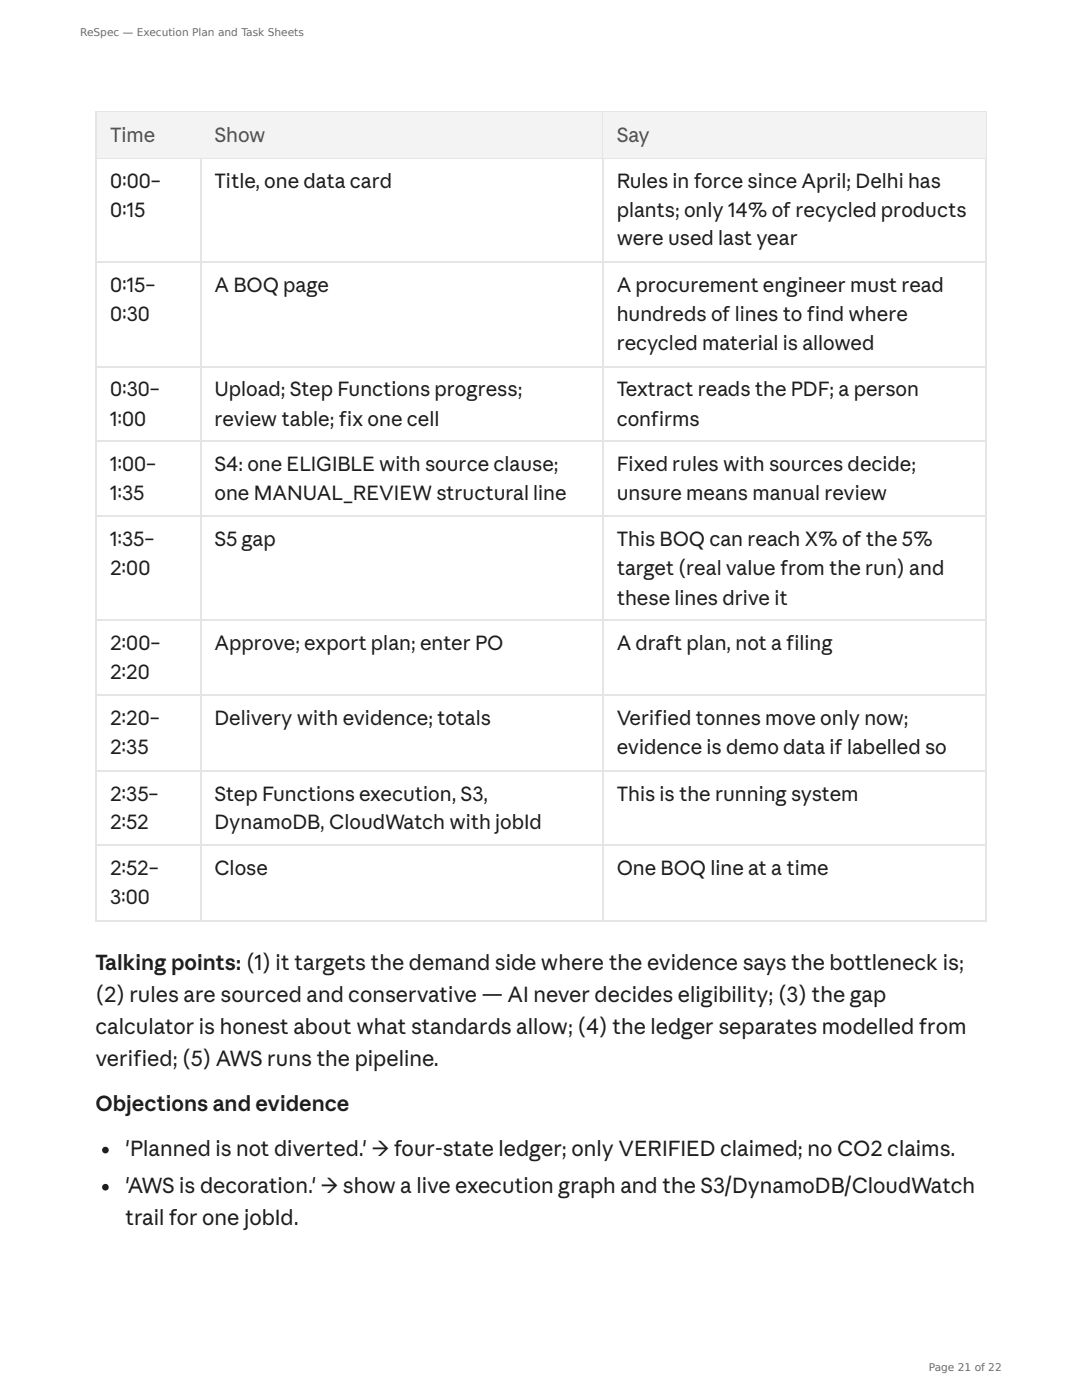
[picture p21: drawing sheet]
<svg xmlns="http://www.w3.org/2000/svg" width="216mm" height="279mm" viewBox="0 0 216 279" stroke-linecap="round" stroke-linejoin="round" font-family="sans-serif">
<defs><g id="words">
<g font-size="4.2" fill="#1f1e1d">
<text x="19" y="193.7">Talking points: (1) it targets the demand side where the evidence says the bottleneck is;</text>
<text x="19" y="200">(2) rules are sourced and conservative — AI never decides eligibility; (3) the gap</text>
<text x="19" y="206.4">calculator is honest about what standards allow; (4) the ledger separates modelled from</text>
<text x="19" y="212.7">verified; (5) AWS runs the pipeline.</text>
<text x="19" y="221.7">Objections and evidence</text>
<text x="25" y="230.7">'Planned is not diverted.' → four-state ledger; only VERIFIED claimed; no CO2 claims.</text>
<text x="25" y="238.1">'AWS is decoration.' → show a live execution graph and the S3/DynamoDB/CloudWatch</text>
<text x="25" y="244.5">trail for one jobId.</text>
</g>
<g font-size="4" fill="#52514e">
<text x="22" y="28.3">Time</text>
<text x="42.8" y="28.3">Show</text>
<text x="123.1" y="28.3">Say</text>
</g>
<g font-size="4" fill="#1f1e1d">
<text x="22" y="37.6">0:00–</text>
<text x="42.8" y="37.6">Title, one data card</text>
<text x="123.1" y="37.6">Rules in force since April; Delhi has</text>
<text x="22" y="43.4">0:15</text>
<text x="123.1" y="43.4">plants; only 14% of recycled products</text>
<text x="123.1" y="48.9">were used last year</text>
<text x="22" y="58.2">0:15–</text>
<text x="42.8" y="58.2">A BOQ page</text>
<text x="123.1" y="58.2">A procurement engineer must read</text>
<text x="22" y="64">0:30</text>
<text x="123.1" y="64">hundreds of lines to find where</text>
<text x="123.1" y="69.8">recycled material is allowed</text>
<text x="22" y="79.1">0:30–</text>
<text x="42.8" y="79.1">Upload; Step Functions progress;</text>
<text x="123.1" y="79.1">Textract reads the PDF; a person</text>
<text x="22" y="84.9">1:00</text>
<text x="42.8" y="84.9">review table; fix one cell</text>
<text x="123.1" y="84.9">confirms</text>
<text x="22" y="93.9">1:00–</text>
<text x="42.8" y="93.9">S4: one ELIGIBLE with source clause;</text>
<text x="123.1" y="93.9">Fixed rules with sources decide;</text>
<text x="22" y="99.7">1:35</text>
<text x="42.8" y="99.7">one MANUAL_REVIEW structural line</text>
<text x="123.1" y="99.7">unsure means manual review</text>
<text x="22" y="109">1:35–</text>
<text x="42.8" y="109">S5 gap</text>
<text x="123.1" y="109">This BOQ can reach X% of the 5%</text>
<text x="22" y="114.8">2:00</text>
<text x="123.1" y="114.8">target (real value from the run) and</text>
<text x="123.1" y="120.7">these lines drive it</text>
<text x="22" y="129.6">2:00–</text>
<text x="42.8" y="129.6">Approve; export plan; enter PO</text>
<text x="123.1" y="129.6">A draft plan, not a filing</text>
<text x="22" y="135.5">2:20</text>
<text x="22" y="144.7">2:20–</text>
<text x="42.8" y="144.7">Delivery with evidence; totals</text>
<text x="123.1" y="144.7">Verified tonnes move only now;</text>
<text x="22" y="150.5">2:35</text>
<text x="123.1" y="150.5">evidence is demo data if labelled so</text>
<text x="22" y="159.8">2:35–</text>
<text x="42.8" y="159.8">Step Functions execution, S3,</text>
<text x="123.1" y="159.8">This is the running system</text>
<text x="22" y="165.4">2:52</text>
<text x="42.8" y="165.4">DynamoDB, CloudWatch with jobId</text>
<text x="22" y="174.6">2:52–</text>
<text x="42.8" y="174.6">Close</text>
<text x="123.1" y="174.6">One BOQ line at a time</text>
<text x="22" y="180.4">3:00</text>
</g>
<g font-size="2.1" fill="#6b6b6b">
<text x="16" y="7.1">ReSpec — Execution Plan and Task Sheets</text>
<text x="185.3" y="273.6">Page 21 of 22</text>
</g>
</g></defs>
<g fill="#1f1e1d">
<circle cx="21" cy="229.5" r=".66"/>
<circle cx="21" cy="236.9" r=".66"/>
</g>
<g fill="none" stroke="#e8e5dc" stroke-width=".26">
<path d="M19 22.4h177.8M19 31.6h177.8M19.2 22.2v161.7M40.1 22.2v161.7M120.3 22.2v161.7M196.7 22.2v161.7M19 52.3h177.8M19 73.2h177.8M19 88h177.8M19 103.1h177.8M19 123.7h177.8M19 138.8h177.8"/>
<path d="M19 153.9h177.8M19 168.7h177.8M19 183.8h177.8"/>
</g>
<g fill="#f5f3ed">
<path d="M19.3 22.5h20.7v9h-20.7z"/>
<path d="M40.2 22.5h80v9h-80z"/>
<path d="M120.4 22.5h76.2v9h-76.2z"/>
</g>
<use href="#words"/>
</svg>
